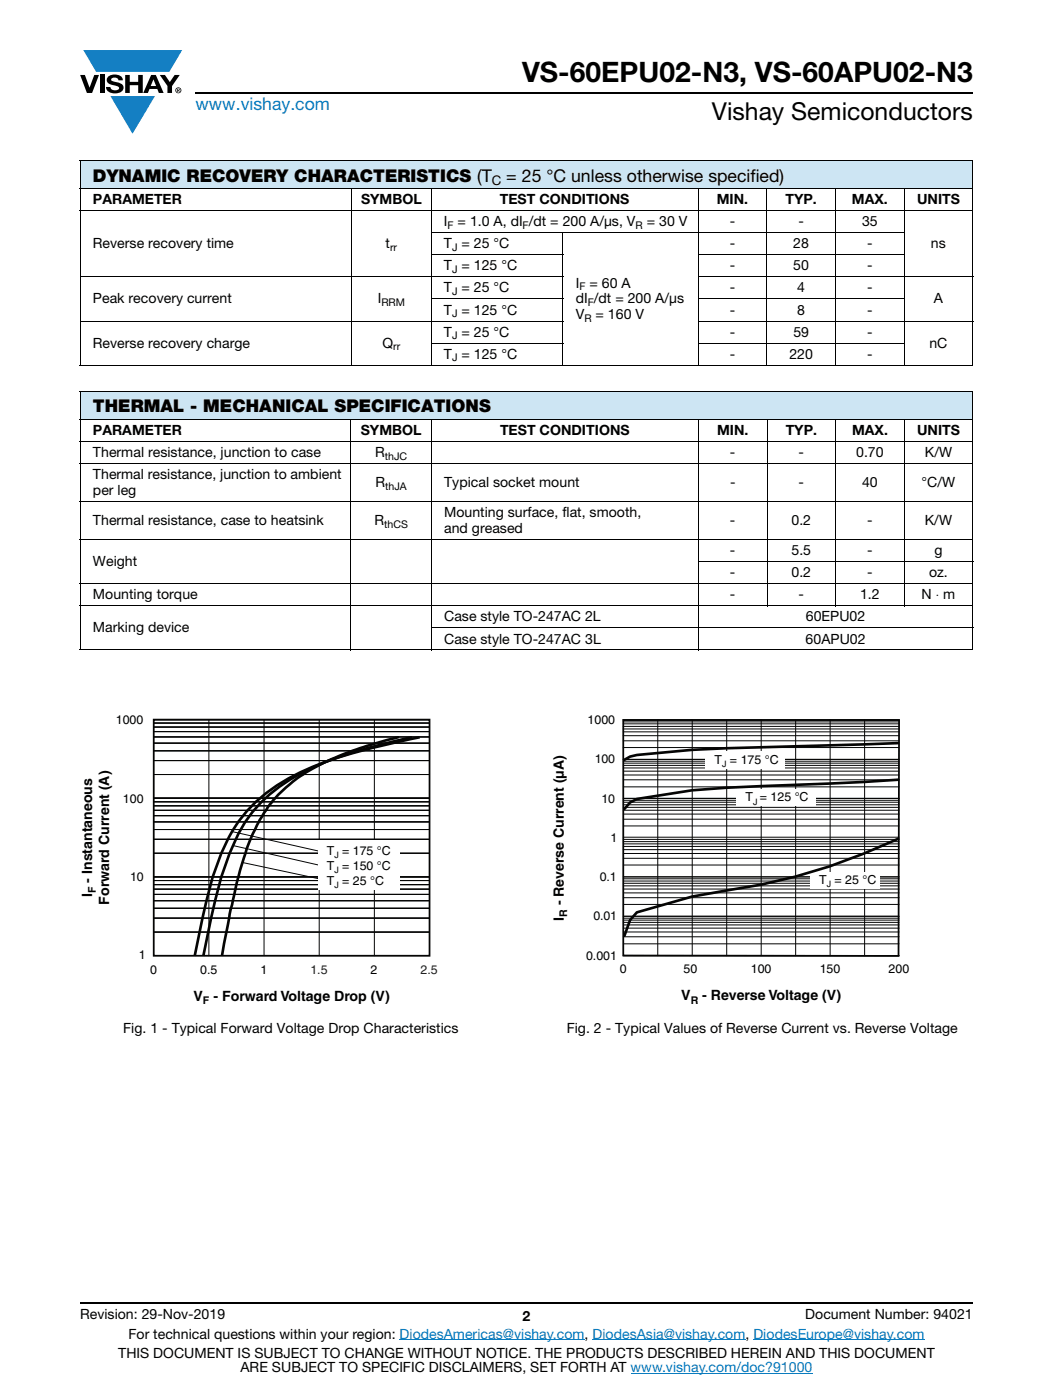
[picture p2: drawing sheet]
<svg xmlns="http://www.w3.org/2000/svg" width="210mm" height="279mm" viewBox="0 0 210 279" stroke-linecap="round" stroke-linejoin="round" font-family="sans-serif">
<defs><g id="words">
<text font-size="5.6" x="104.1" y="16.4">VS-60EPU02-N3, VS-60APU02-N3</text>
<text font-size="4.9" x="142" y="23.9">Vishay Semiconductors</text>
<text font-size="3.5" fill="#067ec4" x="39" y="22">www.vishay.com</text>
<g font-size="3.5">
<text x="18.5" y="36.2">DYNAMIC RECOVERY CHARACTERISTICS (T</text>
<text x="101" y="36.2">= 25 °C unless otherwise specified)</text>
<text x="18.5" y="82.3">THERMAL - MECHANICAL SPECIFICATIONS</text>
</g>
<g font-size="2.8">
<text x="18.5" y="40.7">PARAMETER</text>
<text x="72" y="40.7">SYMBOL</text>
<text x="99.7" y="40.7">TEST CONDITIONS</text>
<text x="142.9" y="40.7">MIN.</text>
<text x="156.6" y="40.7">TYP.</text>
<text x="169.9" y="40.7">MAX.</text>
<text x="182.9" y="40.7">UNITS</text>
<text x="88.5" y="45.1">I</text>
<text x="91.2" y="45.1">= 1.0 A, dI /dt = 200 A/μs, V</text>
<text x="129" y="45.1">= 30 V</text>
<text x="145.5" y="45.1">-</text>
<text x="159.2" y="45.1">-</text>
<text x="171.9" y="45.1">35</text>
<text x="18.5" y="49.5">Reverse recovery time</text>
<text x="76.9" y="49.5">t</text>
<text x="88.5" y="49.5">T = 25 °C</text>
<text x="88.5" y="54">T = 125 °C</text>
<text x="145.5" y="54">-</text>
<text x="145.5" y="49.5">-</text>
<text x="158.2" y="49.5">28</text>
<text x="158.2" y="54">50</text>
<text x="172.9" y="54">-</text>
<text x="172.9" y="49.5">-</text>
<text x="185.7" y="49.5">ns</text>
<text x="88.5" y="58.4">T = 25 °C</text>
<text x="114.8" y="57.4">I</text>
<text x="117.5" y="57.4">= 60 A</text>
<text x="145.5" y="58.4">-</text>
<text x="159" y="58.4">4</text>
<text x="172.9" y="58.4">-</text>
<text x="18.5" y="60.6">Peak recovery current</text>
<text x="75.3" y="60.6">I</text>
<text x="88.5" y="62.8">T = 125 °C</text>
<text x="114.8" y="63.7">V</text>
<text x="114.8" y="60.6">dI /dt = 200 A/μs</text>
<text x="118.8" y="63.7">= 160 V</text>
<text x="145.5" y="62.8">-</text>
<text x="159" y="62.8">8</text>
<text x="172.9" y="62.8">-</text>
<text x="186.2" y="60.6">A</text>
<text x="18.5" y="69.4">Reverse recovery charge</text>
<text x="76.3" y="69.4">Q</text>
<text x="88.5" y="67.2">T = 25 °C</text>
<text x="88.5" y="71.6">T = 125 °C</text>
<text x="145.5" y="71.6">-</text>
<text x="145.5" y="67.2">-</text>
<text x="157.4" y="71.6">220</text>
<text x="158.2" y="67.2">59</text>
<text x="172.9" y="71.6">-</text>
<text x="172.9" y="67.2">-</text>
<text x="185.3" y="69.4">nC</text>
<text x="18.5" y="86.8">PARAMETER</text>
<text x="71.9" y="86.8">SYMBOL</text>
<text x="99.7" y="86.8">TEST CONDITIONS</text>
<text x="143" y="86.8">MIN.</text>
<text x="156.7" y="86.8">TYP.</text>
<text x="169.9" y="86.8">MAX.</text>
<text x="182.9" y="86.8">UNITS</text>
<text x="18.5" y="91.2">Thermal resistance, junction to case</text>
<text x="18.5" y="95.6">Thermal resistance, junction to ambient</text>
<text x="74.8" y="91.2">R</text>
<text x="145.6" y="91.2">-</text>
<text x="159.2" y="91.2">-</text>
<text x="170.7" y="91.2">0.70</text>
<text x="184.4" y="91.2">K/W</text>
<text x="18.5" y="98.8">per leg</text>
<text x="74.9" y="97.2">R</text>
<text x="88.6" y="97.2">Typical socket mount</text>
<text x="145.6" y="97.2">-</text>
<text x="159.2" y="97.2">-</text>
<text x="171.9" y="97.2">40</text>
<text x="183.8" y="97.2">°C/W</text>
<text x="18.5" y="104.8">Thermal resistance, case to heatsink</text>
<text x="74.7" y="104.8">R</text>
<text x="88.6" y="103.2">Mounting surface, flat, smooth,</text>
<text x="88.6" y="106.4">and greased</text>
<text x="145.6" y="104.8">-</text>
<text x="157.8" y="104.8">0.2</text>
<text x="172.9" y="104.8">-</text>
<text x="184.4" y="104.8">K/W</text>
<text x="18.5" y="113">Weight</text>
<text x="145.6" y="110.8">-</text>
<text x="157.8" y="110.8">5.5</text>
<text x="172.9" y="110.8">-</text>
<text x="186.4" y="110.8">g</text>
<text x="18.5" y="119.6">Mounting torque</text>
<text x="145.6" y="115.2">-</text>
<text x="145.6" y="119.6">-</text>
<text x="157.8" y="115.2">0.2</text>
<text x="159.2" y="119.6">-</text>
<text x="171.5" y="119.6">1.2</text>
<text x="172.9" y="115.2">-</text>
<text x="183.8" y="119.6">N ⋅ m</text>
<text x="185.3" y="115.2">oz.</text>
<text x="88.6" y="124">Case style TO-247AC 2L</text>
<text x="160.7" y="124">60EPU02</text>
<text x="18.5" y="126.2">Marking device</text>
<text x="88.6" y="128.4">Case style TO-247AC 3L</text>
<text x="160.7" y="128.4">60APU02</text>
<text x="18.4" y="179" transform="rotate(-90 18.4 179)">I</text>
<text x="18.4" y="176.2" transform="rotate(-90 18.4 176.2)">- Instantaneous</text>
<text x="21.8" y="180.5" transform="rotate(-90 21.8 180.5)">Forward Current (A)</text>
<text x="112.4" y="183.8" transform="rotate(-90 112.4 183.8)">I</text>
<text x="112.4" y="180.7" transform="rotate(-90 112.4 180.7)">- Reverse Current (µA)</text>
<text x="38.6" y="199.7">V</text>
<text x="42.6" y="199.7">- Forward Voltage Drop (V)</text>
<text x="135.9" y="199.6">V</text>
<text x="140.1" y="199.6">- Reverse Voltage (V)</text>
<text x="24.6" y="206.1">Fig. 1 - Typical Forward Voltage Drop Characteristics</text>
<text x="113" y="206.1">Fig. 2 - Typical Values of Reverse Current vs. Reverse Voltage</text>
<text x="16" y="263.3">Revision: 29-Nov-2019</text>
<text x="104.2" y="263.6">2</text>
<text x="160.6" y="263.3">Document Number: 94021</text>
<text x="25.6" y="267.1">For technical questions within your region: DiodesAmericas@vishay.com, DiodesAsia@vishay.com, DiodesEurope@vishay.com</text>
<text x="23.6" y="271">THIS DOCUMENT IS SUBJECT TO CHANGE WITHOUT NOTICE. THE PRODUCTS DESCRIBED HEREIN AND THIS DOCUMENT</text>
<text x="48" y="273.8">ARE SUBJECT TO SPECIFIC DISCLAIMERS, SET FORTH AT www.vishay.com/doc?91000</text>
</g>
<text font-size="2.6" x="98.1" y="36.9">C</text>
<g font-size="2.5">
<text x="23.1" y="144.5">1000</text>
<text x="117.2" y="144.5">1000</text>
<text x="142.5" y="152.4">T</text>
<text x="145.6" y="152.4">= 175 °C</text>
<text x="24.5" y="160.2">100</text>
<text x="148.6" y="159.9">T = 125 °C</text>
<text x="65.2" y="173.6">T = 150 °C</text>
<text x="65.2" y="170.6">T = 175 °C</text>
<text x="65.2" y="176.5">T = 25 °C</text>
<text x="163.4" y="176.4">T</text>
<text x="166.4" y="176.4">= 25 °C</text>
<text x="116.9" y="191.5">0.001</text>
<text x="29.9" y="194.4">0</text>
<text x="39.9" y="194.4">0.5</text>
<text x="51.9" y="194.4">1</text>
<text x="73.9" y="194.4">2</text>
<text x="123.6" y="194.2">0</text>
<text x="136.3" y="194.2">50</text>
<text x="149.7" y="194.2">100</text>
<text x="163.5" y="194.2">150</text>
<text x="177.2" y="194.2">200</text>
</g>
<g font-size="2.5" fill="#050504">
<text x="118.6" y="152.4">100</text>
<text x="119.9" y="160.2">10</text>
<text x="121.7" y="168">1</text>
<text x="25.9" y="175.8">10</text>
<text x="119.6" y="175.9">0.1</text>
<text x="118.3" y="183.7">0.01</text>
<text x="27.7" y="191.4">1</text>
</g>
<g font-size="2.5" fill="#231f20">
<text x="61.9" y="194.4">1.5</text>
<text x="83.9" y="194.4">2.5</text>
</g>
<g font-size="2.1">
<text x="89.3" y="45.6">F</text>
<text x="104.2" y="45.6">F</text>
<text x="126.7" y="45.6">R</text>
<text x="77.8" y="50">rr</text>
<text x="90.1" y="50">J</text>
<text x="90.1" y="54.5">J</text>
<text x="90.1" y="58.9">J</text>
<text x="115.5" y="57.9">F</text>
<text x="76.1" y="61.1">RRM</text>
<text x="90.1" y="63.3">J</text>
<text x="116.5" y="64.2">R</text>
<text x="117.2" y="61.1">F</text>
<text x="78.4" y="69.9">rr</text>
<text x="90.1" y="67.7">J</text>
<text x="90.1" y="72.1">J</text>
<text x="76.7" y="91.7">thJC</text>
<text x="76.8" y="97.7">thJA</text>
<text x="76.6" y="105.3">thCS</text>
<text x="19.1" y="178.2" transform="rotate(-90 19.1 178.2)">F</text>
<text x="113.1" y="183" transform="rotate(-90 113.1 183)">R</text>
<text x="40.5" y="200.4">F</text>
<text x="137.7" y="200.3">R</text>
</g>
<g font-size="1.8">
<text x="144" y="153.1">J</text>
<text x="150.2" y="160.6">J</text>
<text x="66.7" y="171.3">J</text>
<text x="66.7" y="174.3">J</text>
<text x="66.7" y="177.2">J</text>
<text x="164.9" y="177.1">J</text>
</g>
</g></defs>
<g fill="#147fc3">
<path d="M16.6 10h19.7l-2.5 4.3h-1.2h-13.4z"/>
<path d="M22 19.2h8.9l-4.5 7.5z"/>
</g>
<g fill="#000">
<path d="M16 15h.9l1 2.5 .9-2.5h.9l-1.3 3.6h-1.1zM19.9 15h.9v3.6h-.9zM21.6 15.3a2.1 2.1 0 0 1 2.8 .3l.1 .4h-.9a.79 .79 0 0 0-.7-.5 .79 .79 0 0 0-.7 .4l.2 .3 1 .2a1.08 1.08 0 0 1 1.2 1 1.08 1.08 0 0 1-1.1 1.2 1.73 1.73 0 0 1-2.4-1.2h.9a.96 .96 0 0 0 .8 .6 .96 .96 0 0 0 1-.4 1.31 1.31 0 0 0-1.3-.6 1.03 1.03 0 0 1-1-.6 1.03 1.03 0 0 1 .1-1.1zM25 15h.9v1.3h1.7v-1.3h.9v3.6h-.9v-1.6h-1.7v1.6h-.9zM31.9 15h1l1 1.4 .9-1.4h1l-1.5 2.2v1.4h-.9v-1.4z"/>
<path d="M30.6 15.8l.5 1.4h-1zM30.1 15l-1.5 3.6h.9l.3-.8h1.6l.3 .8h.9l-1.5-3.6z"/>
<path d="M35.5 17.8h.2v.2h-.2zM35.3 17.7v.7h.2v-.3l.3 .3-.1-.3 .1-.2v-.2z"/>
<path d="M35.1 18a.46 .46 0 0 1 .9 0 .46 .46 0 0 1-.9 0zM35 18a.6 .6 0 0 0 1.2 0 .6 .6 0 0 0-1.2 0z"/>
</g>
<path d="M39 18.6h155M16 260h178" fill="none" stroke="#000" stroke-width=".36"/>
<path d="M79.7 267.4h36.9M118.2 267.4h30.5M125.8 274h36.2M150.2 267.4h34.2" fill="none" stroke="#067ec4" stroke-width=".2"/>
<g fill="#cde5f3">
<path d="M16 32.1h178v5.5h-178z"/>
<path d="M16 78.2h178v5.5h-178z"/>
</g>
<g fill="none" stroke="#000" stroke-width=".2">
<path d="M15.9 32.1h178.2M15.9 37.6h178.2M16 32.2v40.6M70.1 37.5v35.5M86 37.5v35.5M139.2 37.5v35.5M152.9 37.5v35.5M166.6 37.5v35.5M180.3 37.5v35.5M194 32.2v40.6M15.9 42h178.2M15.9 55.3h96.5"/>
<path d="M85.9 46.4h94.5M85.9 50.8h26.5M85.9 59.7h26.5M112.3 46.3v26.7M139.1 50.8h41.3M139.1 55.3h55M139.1 59.7h41.3M15.9 64.1h96.5M15.9 72.9h178.2M15.9 78.2h178.2M16 78.3v51.3M85.9 68.5h26.5"/>
<path d="M139.1 64.1h55M139.1 68.5h41.3M194 78.3v51.3M15.9 83.7h178.2M15.9 88.1h178.2M15.9 92.5h178.2M70 83.6v46.2M86 83.6v46.2M139.3 83.6v46.2M153 83.6v37.4M166.6 83.6v37.4M180.3 83.6v37.4"/>
<path d="M15.9 100.1h178.2M15.9 107.7h178.2M15.9 116.5h178.2M139.2 112.1h54.9M15.9 120.9h178.2M15.9 129.7h178.2M85.9 125.3h108.2"/>
</g>
<path d="M16 142.4h71.3v58.7h-71.3z" fill="#fff"/>
<g fill="none" stroke="#050504" stroke-width=".2">
<path d="M30.7 159.3h54.9M30.7 154.6h54.9M30.7 151.8h54.9M30.7 149.8h54.9M30.7 148.3h54.9M30.7 147.1h54.9M30.7 146h54.9M30.7 145.1h54.9M30.7 144.3h54.9M30.8 143.6h54.9M41.7 143.6v47.1M52.7 143.6v47.1"/>
<path d="M63.7 143.6v47.1M74.7 143.6v47.1M30.7 178.5h54.8M30.7 177.5h54.8M46.3 166l17.2 3.8M46.5 168.8l17 3.8M48.4 172.1l15.1 3.3M85.5 175h-54.8M85.5 170.3h-54.8M85.5 167.5h-54.8M85.5 165.5l-54.8 .1M85.5 164h-54.8"/>
<path d="M85.5 162.8h-54.8M85.5 161.7h-54.8M85.5 160.8h-54.8M85.5 160h-54.8M85.5 179.8h-54.8M85.5 176.5h-54.8M85.5 175.7h-54.8M85.5 177.5h-54.8M30.7 183.2h54.8M85.5 186h-54.8M85.5 181.3h-54.8"/>
</g>
<path d="M79.4 147.1l-4.5 1.2-4.9 1.6-3.9 1.6-2.6 1.3a27 27 0 0 0-13.7 15.1 130.3 130.3 0 0 0-5.3 21.6l-.2 1.1M82.2 147.1a97.1 97.1 0 0 0-21 6.6 28.9 28.9 0 0 0-15.4 16.6l-1.7 4.8-1.2 4.7-2.4 11M83.7 147.1a127.6 127.6 0 0 0-21.6 6 31.9 31.9 0 0 0-15.7 12.6 47 47 0 0 0-5.2 14.1l-2.4 11" fill="none" stroke="#050504" stroke-width=".53"/>
<path d="M30.7 143.6h55v47.1h-55z" fill="none" stroke="#050504" stroke-width=".35"/>
<g fill="#fff">
<path d="M63.5 167.7h16.3v10h-16.3z"/>
<path d="M110 142.4h71.3v58.5h-71.3z"/>
</g>
<g fill="none" stroke="#050504" stroke-width=".2">
<path d="M124.3 143.7h55M124.3 151.6h55M124.3 149.2h55M124.3 147.8h55M124.3 146.8h55M124.3 146.1h55M124.3 145.5h55M124.3 145h55M124.3 144.5h55M124.3 144.1h55M124.3 159.3h55M124.3 157h55"/>
<path d="M124.3 155.6h55M124.3 154.7h55M124.3 153.9h55M124.3 153.3h55M124.3 152.7h55M124.3 152.3h55M124.3 151.9h55M124.3 159.7h55M131.2 143.7v47M138 143.7v47M151.8 143.7v47M165.5 143.7v47"/>
<path d="M172.4 143.7v47M124.3 164.8h55M124.3 163.5h55M124.3 162.5h55M124.3 161.7h55M124.3 161.1h55M124.3 160.6h55M124.3 160.1h55M124.3 167.1h55M124.3 175h55M124.3 172.6h55M124.3 171.3h55"/>
<path d="M124.3 170.3h55M124.3 169.6h55M124.3 168.9h55M124.3 168.4h55M124.3 168h55M124.3 167.5h55M124.3 179.2h55M124.3 178.2h55M124.3 177.4h55M124.3 176.8h55M124.3 176.3h55M124.3 175.8h55"/>
<path d="M124.3 175.4h55M124.3 182.9h55M124.3 180.5h55M124.3 190.7h55M124.3 188.4h55M124.3 187h55M124.3 186h55M124.3 185.2h55M124.3 184.6h55M124.3 184.1h55M124.3 183.6h55M124.3 183.2h55"/>
</g>
<path d="M124.3 143.7h55l-.1 47.1-54.9-.1z" fill="none" stroke="#050504" stroke-width=".35"/>
<path d="M161.7 174.1h13.8v3.2h-13.8z" fill="#fff"/>
<path d="M179.1 155.6l-6.8 .5a848 848 0 0 0-34.3 1.6l-11 1.8-1.4 .7-1.1 1.2M179.1 148.3l-41.1 1.3-11 1.1-1.4 .3-1.1 .6M179.1 167.4a117.6 117.6 0 0 1-34.3 10.3l-6.8 1.2-11 3.2-1.4 1.5-1.1 3.2" fill="none" stroke="#050504" stroke-width=".53"/>
<path d="M144.9 143.7v47M158.7 143.7v47" fill="none" stroke="#050504" stroke-width=".2"/>
<g fill="#fff">
<path d="M146.9 157.5h15.8v3.2h-15.8z"/>
<path d="M140.7 149.9h15.8v3.5h-15.8z"/>
</g>
<use href="#words"/>
</svg>
